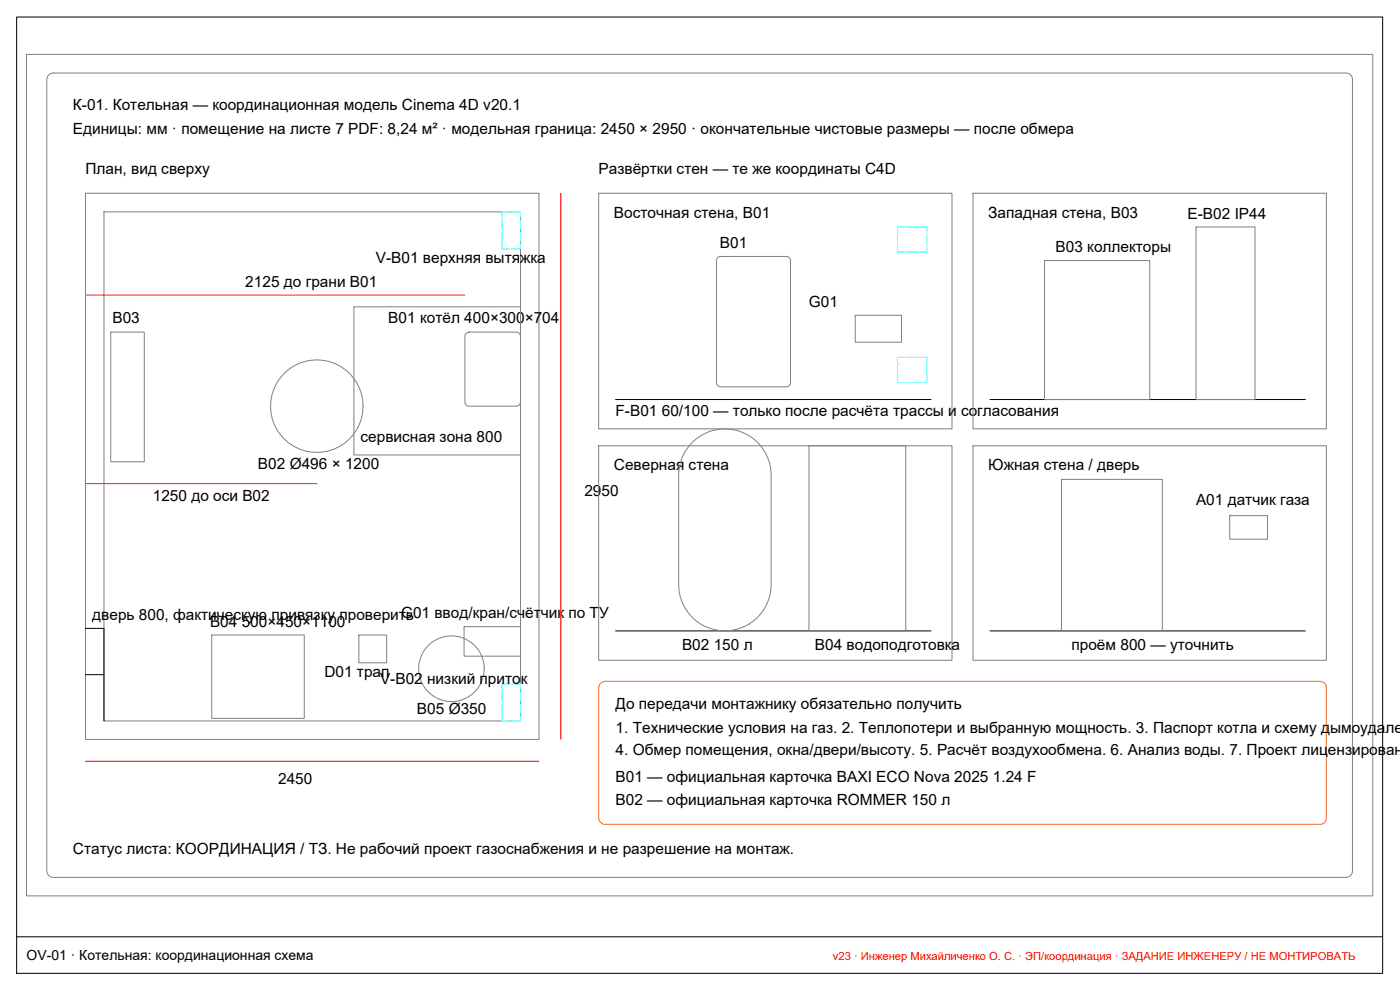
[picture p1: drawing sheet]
<svg xmlns="http://www.w3.org/2000/svg" width="420mm" height="297mm" viewBox="0 0 420 297" stroke-linecap="round" stroke-linejoin="round" font-family="sans-serif">
<defs><g id="words">
<g font-size="4.6">
<text x="21.9" y="33">К-01. Котельная — координационная модель Cinema 4D v20.1</text>
<text x="21.9" y="40.1">Единицы: мм · помещение на листе 7 PDF: 8,24 м² · модельная граница: 2450 × 2950 · окончательные чистовые размеры — после обмера</text>
<text x="25.7" y="52.2">План, вид сверху</text>
<text x="179.7" y="52.2">Развёртки стен — те же координаты C4D</text>
<text x="184.2" y="65.3">Восточная стена, B01</text>
<text x="296.6" y="65.3">Западная стена, B03</text>
<text x="356.4" y="65.6">E-B02 IP44</text>
<text x="216" y="74.4">B01</text>
<text x="316.8" y="75.7">B03 коллекторы</text>
<text x="112.8" y="78.9">V-B01 верхняя вытяжка</text>
<text x="73.6" y="86.3">2125 до грани B01</text>
<text x="242.8" y="92.1">G01</text>
<text x="33.7" y="96.9">B03</text>
<text x="116.5" y="96.9">B01 котёл 400×300×704</text>
<text x="184.7" y="124.9">F-B01 60/100 — только после расчёта трассы и согласования</text>
<text x="108.2" y="132.7">сервисная зона 800</text>
<text x="77.4" y="140.6">B02 Ø496 × 1200</text>
<text x="184.2" y="141">Северная стена</text>
<text x="296.6" y="141">Южная стена / дверь</text>
<text x="175.4" y="148.9">2950</text>
<text x="45.8" y="150.4">1250 до оси B02</text>
<text x="358.9" y="151.4">A01 датчик газа</text>
<text x="27.7" y="186">дверь 800, фактическую привязку проверить</text>
<text x="120.4" y="185.5">G01 ввод/кран/счётчик по ТУ</text>
<text x="63" y="188">B04 500×450×1100</text>
<text x="204.7" y="195.1">B02 150 л</text>
<text x="244.6" y="195.1">B04 водоподготовка</text>
<text x="321.6" y="195.1">проём 800 — уточнить</text>
<text x="97.4" y="203.2">D01 трап</text>
<text x="114" y="205.2">V-B02 низкий приток</text>
<text x="125.1" y="214.3">B05 Ø350</text>
<text x="184.7" y="212.8">До передачи монтажнику обязательно получить</text>
<text x="184.7" y="220.1">1. Технические условия на газ. 2. Теплопотери и выбранную мощность. 3. Паспорт котла и схему дымоудален</text>
<text x="184.7" y="226.6">4. Обмер помещения, окна/двери/высоту. 5. Расчёт воздухообмена. 6. Анализ воды. 7. Проект лицензированн</text>
<text x="83.5" y="235.2">2450</text>
<text x="184.7" y="234.7">B01 — официальная карточка BAXI ECO Nova 2025 1.24 F</text>
<text x="184.7" y="241.5">B02 — официальная карточка ROMMER 150 л</text>
<text x="21.9" y="256.2">Статус листа: КООРДИНАЦИЯ / ТЗ. Не рабочий проект газоснабжения и не разрешение на монтаж.</text>
</g>
<text font-size="4.2" x="8" y="288.1">OV-01 · Котельная: координационная схема</text>
<text font-size="3.4" fill="#f00" x="250" y="288.1">v23 · Инженер Михайличенко О. С. · ЭП/координация · ЗАДАНИЕ ИНЖЕНЕРУ / НЕ МОНТИРОВАТЬ</text>
</g></defs>
<!-- layer: A-OBJECT -->
<g fill="none" stroke="#808080" stroke-width=".3">
<path d="M8 16.3h404v252.5h-404zM14.6 22.5l1.2-.6h388.1a1.95 1.95 0 0 1 2 2v237.3a2.02 2.02 0 0 1-2 2.1h-387.9a2.02 2.02 0 0 1-1.9-2.1v-237.5zM25.7 58h136.1v163.9h-136.1zM179.7 58h106v70.7h-106zM292 58h106.1v70.7h-106.1zM31.2 63.6h125v152.7h-125zM215.4 77.3l.7-.4h20l.8 .4 .3 .4v37.3l-.2 .6-.5 .4-20.4 .1-.9-.7-.2-.6v-36.6zM313.5 78.2h31.6v41.7h-31.6zM358.9 68.1h17.7v51.8h-17.7zM33.2 99.6h10.1v38.9h-10.1zM106.2 92.1h50v44.4h-50zM256.7 94.6h13.9v8.1h-13.9z"/>
<path d="M139.8 100.1l1-.5h14.1l.7 .2 .4 .5 .2 .6v19.7l-.4 .9-.7 .4h-14.5l-.8-.5-.3-.6v-20.1zM179.7 133.8h106v64.3h-106zM207.7 132.7a13.9 13.9 0 0 1 15.2-3 13.9 13.9 0 0 1 8.5 12.9v32.8a13.9 13.9 0 0 1-13.8 13.9 13.9 13.9 0 0 1-13.9-13.9v-32.8a14 14 0 0 1 4-9.9zM242.8 133.8h29v55.5h-29zM292 133.8h106.1v64.3h-106.1zM318.6 143.8h30.2v45.5h-30.2zM369.1 154.7h11.3v7.1h-11.3zM63.5 190.5h27.8v25h-27.8zM107.7 190.5h8.3v8.4h-8.3zM139.3 188h16.9v8.9h-16.9z"/>
<circle cx="95.1" cy="121.9" r="13.9"/>
<circle cx="135.5" cy="200.6" r="9.8"/>
</g>
<!-- layer: A-WALL -->
<path d="M184.7 119.9h94.7M297.1 119.9h94.7M25.7 188.5h5.5v27.8M184.7 189.3h94.7M297.1 189.3h94.7M25.7 202.4h5.5" fill="none" stroke="#000" stroke-width=".3"/>
<!-- layer: OV-AIR -->
<g fill="none" stroke="#0ff" stroke-width=".3">
<path d="M150.6 73.2v1.5h2.3M150.6 72.7h.1M150.6 69.1h.1M150.6 65.6h.1M150.6 66.1v2.5M150.6 69.6v2.6M152.9 63.6h-2.3v1.5M153.4 74.7h.1M153.4 63.6h.1M153.9 63.6h2.3v1.5M156.2 65.6h.1M156.2 69.1h.1"/>
<path d="M156.2 72.7h.1M156.2 73.2v1.5h-2.3M156.2 66.1v2.5M156.2 69.6v2.6M269.3 74.2v1.5h2.1M269.3 73.6h.1M269.3 70.1h.1M269.3 70.6v2.5M271.4 68.1h-2.1v1.5M271.9 75.7h.1M271.9 68.1h.1M272.5 75.7h2.5"/>
<path d="M272.5 68.1h2.5M275.5 75.7h.1M275.5 68.1h.1M276 68.1h2.1v1.5M278.1 70.1h.1M278.1 73.6h.1M278.1 74.2v1.5h-2.1M278.1 70.6v2.5M269.3 113.3v1.5h2.1M269.3 112.8h.1M269.3 109.2h.1M269.3 109.8v2.5"/>
<path d="M271.4 107.2h-2.1v1.5M271.9 114.8h.1M271.9 107.2h.1M272.5 114.8h2.5M272.5 107.2h2.5M275.5 114.8h.1M275.5 107.2h.1M276 107.2h2.1v1.5M278.1 109.2h.1M278.1 112.8h.1M278.1 113.3v1.5h-2.1M278.1 109.8v2.5"/>
<path d="M150.6 214.8v1.5h2.3M150.6 214.3h.1M150.6 210.8h.1M150.6 207.2h.1M150.6 207.7v2.6M150.6 211.3v2.5M152.9 205.2h-2.3v1.5M153.4 216.3h.1M153.4 205.2h.1M153.9 205.2h2.3v1.5M156.2 207.2h.1M156.2 210.8h.1"/>
<path d="M156.2 214.3h.1M156.2 214.8v1.5h-2.3M156.2 207.7v2.6M156.2 211.3v2.5"/>
</g>
<!-- layer: A-DIMS -->
<path d="M168.3 58v163.9M25.7 88.5h113.8M25.7 145.1h69.4M25.7 228.4h136.1" fill="none" stroke="#f00" stroke-width=".3"/>
<!-- layer: A-NOTES -->
<path d="M180.3 205l1.4-.6h214.4a1.95 1.95 0 0 1 2 2v38.9a1.95 1.95 0 0 1-2 2h-214.4a2.02 2.02 0 0 1-2-2v-38.9z" fill="none" stroke="#ff7f00" stroke-width=".3"/>
<!-- layer: A-FRAME -->
<path d="M5 5.1h410v286.9h-410zM5 281.1h410" fill="none" stroke="#000" stroke-width=".3"/>
<use href="#words"/>
</svg>
